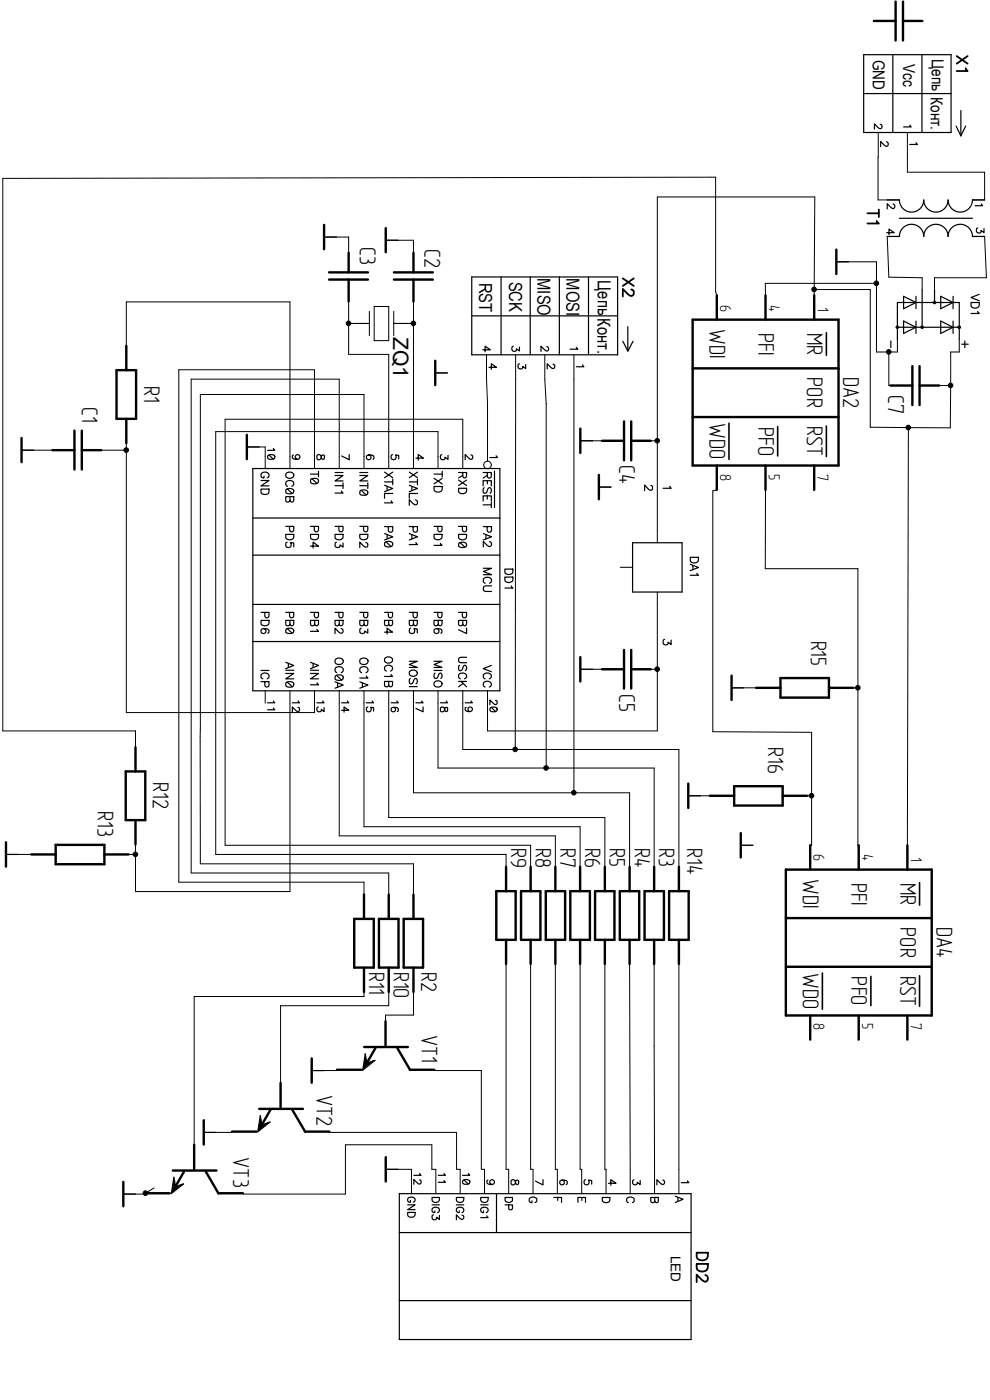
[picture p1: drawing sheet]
<svg xmlns="http://www.w3.org/2000/svg" width="210mm" height="297mm" viewBox="0 0 210 297" stroke-linecap="round" stroke-linejoin="round" font-family="sans-serif">
<defs><g id="words">
<g font-size="4.9">
<text x="76.3" y="52.4" transform="rotate(90 76.3 52.4)">C3</text>
<text x="90" y="52.8" transform="rotate(90 90 52.8)">C2</text>
<text x="150.5" y="69.9" transform="rotate(90 150.5 69.9)">WDI</text>
<text x="160.8" y="70.6" transform="rotate(90 160.8 70.6)">PFI</text>
<text x="171.2" y="70.6" transform="rotate(90 171.2 70.6)">MR</text>
<text x="30.5" y="81.9" transform="rotate(90 30.5 81.9)">R1</text>
<text x="171.2" y="80.1" transform="rotate(90 171.2 80.1)">POR</text>
<text x="178.9" y="79.9" transform="rotate(90 178.9 79.9)">DA2</text>
<text x="188.4" y="83.8" transform="rotate(90 188.4 83.8)">C7</text>
<text x="17.4" y="86.3" transform="rotate(90 17.4 86.3)">C1</text>
<text x="150.5" y="89.8" transform="rotate(90 150.5 89.8)">WDO</text>
<text x="160.8" y="90.5" transform="rotate(90 160.8 90.5)">PFO</text>
<text x="171.2" y="90.4" transform="rotate(90 171.2 90.4)">RST</text>
<text x="131.3" y="98.7" transform="rotate(90 131.3 98.7)">C4</text>
<text x="131.3" y="147.2" transform="rotate(90 131.3 147.2)">C5</text>
<text x="32.4" y="165.9" transform="rotate(90 32.4 165.9)">R12</text>
<text x="20.7" y="172" transform="rotate(90 20.7 172)">R13</text>
<text x="170.3" y="186.5" transform="rotate(90 170.3 186.5)">WDI</text>
<text x="180.6" y="187.2" transform="rotate(90 180.6 187.2)">PFI</text>
<text x="190.9" y="187.2" transform="rotate(90 190.9 187.2)">MR</text>
<text x="190.9" y="196.7" transform="rotate(90 190.9 196.7)">POR</text>
<text x="198.7" y="196.6" transform="rotate(90 198.7 196.6)">DA4</text>
<text x="170.3" y="206.4" transform="rotate(90 170.3 206.4)">WDO</text>
<text x="180.6" y="207.1" transform="rotate(90 180.6 207.1)">PFO</text>
<text x="190.9" y="207" transform="rotate(90 190.9 207)">RST</text>
<text x="89.4" y="219.5" transform="rotate(90 89.4 219.5)">VT1</text>
<text x="67.1" y="232.3" transform="rotate(90 67.1 232.3)">VT2</text>
<text x="49.4" y="245.5" transform="rotate(90 49.4 245.5)">VT3</text>
</g>
<g font-size="4.8">
<text x="172" y="135.9" transform="rotate(90 172 135.9)">R15</text>
<text x="162.9" y="158.6" transform="rotate(90 162.9 158.6)">R16</text>
<text x="108.4" y="180" transform="rotate(90 108.4 180)">R9</text>
<text x="113.6" y="180" transform="rotate(90 113.6 180)">R8</text>
<text x="118.8" y="180" transform="rotate(90 118.8 180)">R7</text>
<text x="124.1" y="180" transform="rotate(90 124.1 180)">R6</text>
<text x="129.3" y="180" transform="rotate(90 129.3 180)">R5</text>
<text x="134.6" y="180" transform="rotate(90 134.6 180)">R4</text>
<text x="139.8" y="180" transform="rotate(90 139.8 180)">R3</text>
<text x="145.7" y="180" transform="rotate(90 145.7 180)">R14</text>
<text x="78.2" y="206.2" transform="rotate(90 78.2 206.2)">R11</text>
<text x="83.5" y="206.2" transform="rotate(90 83.5 206.2)">R10</text>
<text x="89.4" y="206.2" transform="rotate(90 89.4 206.2)">R2</text>
</g>
<text font-size="4.5" x="83.4" y="71.4" transform="rotate(90 83.4 71.4)">ZQ1</text>
<g font-size="3.8">
<text x="101.7" y="60" transform="rotate(90 101.7 60)">RST</text>
<text x="108" y="59.8" transform="rotate(90 108 59.8)">SCK</text>
<text x="114" y="59" transform="rotate(90 114 59)">MISO</text>
<text x="120.1" y="59.1" transform="rotate(90 120.1 59.1)">MOSI</text>
<text x="126.8" y="59.5" transform="rotate(90 126.8 59.5)">Цепь</text>
<text x="126.7" y="67.5" transform="rotate(90 126.7 67.5)">Конт.</text>
</g>
<g font-size="3.5">
<text x="185.2" y="12.7" transform="rotate(90 185.2 12.7)">GND</text>
<text x="191.6" y="13.7" transform="rotate(90 191.6 13.7)">Vcc</text>
<text x="197.7" y="12.5" transform="rotate(90 197.7 12.5)">Цепь</text>
<text x="197.4" y="20.6" transform="rotate(90 197.4 20.6)">Конт.</text>
</g>
<g font-size="3.4">
<text x="152.8" y="64.6" transform="rotate(90 152.8 64.6)">6</text>
<text x="163.1" y="64.6" transform="rotate(90 163.1 64.6)">4</text>
<text x="173.4" y="65.1" transform="rotate(90 173.4 65.1)">1</text>
<text x="152.8" y="100.5" transform="rotate(90 152.8 100.5)">8</text>
<text x="163.1" y="100.5" transform="rotate(90 163.1 100.5)">5</text>
<text x="173.4" y="100.5" transform="rotate(90 173.4 100.5)">7</text>
<text x="172.6" y="181.2" transform="rotate(90 172.6 181.2)">6</text>
<text x="182.9" y="181.2" transform="rotate(90 182.9 181.2)">4</text>
<text x="193.2" y="181.8" transform="rotate(90 193.2 181.8)">1</text>
<text x="172.6" y="217.1" transform="rotate(90 172.6 217.1)">8</text>
<text x="182.9" y="217.1" transform="rotate(90 182.9 217.1)">5</text>
<text x="193.2" y="217.1" transform="rotate(90 193.2 217.1)">7</text>
</g>
<text font-size="2.9" x="142.3" y="266.4" transform="rotate(90 142.3 266.4)">LED</text>
</g></defs>
<g fill="none" stroke="#000" stroke-width=".21">
<path d="M185.4 4.4h4.6M191.6 4.4h4.1M186.3 28.1v14.3h4.5M192.5 28.1v8.4h16.4v5.9h-2.6M68.7 50.3h5.3v7.5M74 59.3v15.9h8.5v24.2M81.8 51h5.9v6.8M87.7 59.3v40.1M177.4 55.5h8.5v19.2h4.5v-2.6M190.8 50.2h-2.6l.4 8.6 7 .1v2.7M206.3 50.2h2.6l.4 8.7h-11.1v2.7M26.8 78.5v-14.4h34.7v35.3"/>
<path d="M74 68.6h4.4M78.4 66v5.2M79.4 65h3.1v7.3h-3.1zM83.5 68.6h4.2M83.5 66v5.2M92.3 79.1h2.6M103.2 75.3l.2 10.3v12.2M109.4 75.3l-.1 83.7M115.6 75.3v5.1l.3 5.2v77.3M121.8 75.3v92.9M152.1 67.8v-5.1l-.3-.8v-24.3l-151.2 .2v117.3h28.1v8.6M172.7 61.4h11.9v29.2l8.1 .1"/>
<path d="M172.7 61.4l.1-19.6h-33.4v73.3M172.7 61.4v6.4M185.9 60.1h-23.6l.1 7.7M188.6 74.7v7.1h4.9M203.5 72.1v2.6h-1.8v7.1M4.6 95.5h11.2M17.4 95.5h9.4M26.8 88.9v62.3h39.9v-4.6M52.4 94.8h3.9v4.6M66.7 99.4v-21h-28.8v108.8h39.3v7.7M72 99.4v-19h-31.4v104.8h41.9v9.7M77.2 99.4v-15.7h-34.7v99.6h45.2v11.6"/>
<path d="M92.9 99.4v-7.8h-47.1v89.7h61.6v7.8M98.2 99.4v-10.5h-50.4v90.4h64.8v9.8M123.1 93.5h9.3M133.9 93.5h5.5M152.1 98.8v5.1l-.9 .2v51.1l21 .2v23.9h-.3v5.2M162.4 98.8l-.1 21.8h19.7v58.7h.2v5.2M172.7 98.8v5.1M192.7 90.7l-.2 93.8M195.1 81.8h6.6M201.7 81.8l-.1 9-8.9-.1M127 103.3h2.6M131.6 120.4h2.6"/>
<path d="M139.4 125.6v29.5h-36v-8.5M56.3 146.6v2.6M61.5 146.6v42.5h-32.8v-15.1M72 146.6v30.7h45.8v11.8M77.2 146.6v28.8h45.9v13.7M82.5 146.6v26.8h45.8v15.7M87.7 146.6v21.6h45.9v20.9M92.9 146.6v16.3h45.9v26.2M98.2 146.6v12.4h45.8v30.1M123.1 142h9.3M133.9 142h5.5M155.2 145.9h10.4"/>
<path d="M175.9 145.9h6.1M146 168.8h9.7M157.1 179.3h2.6M166 168.8h6.2M1.3 181.3h10.5M22.1 181.3h6.6M107.4 199.4v48.7h.5v5.1M112.6 199.4v48.7h.5v5.1M117.8 199.4v48.7h.4v5.1M123.1 199.4v48.7h.3v5.1M128.3 199.4v48.7h.3v5.1M133.6 199.4l.1 53.8"/>
<path d="M138.8 199.4l.1 53.8M144 199.4v53.8M77.2 205.3v6.1h-36v36.6M82.5 205.3v8.1h-23v21.5M87.7 205.3v10h-5.9v6.5M171.9 215.4v5.2M182.2 215.4v5.2M192.5 215.4v5.2M76.7 226.9l-10.6 .2M87 226.9h5.1l.2 .2h9.8v21h.7v5.1M30.9 253.2l-.2 .1h-4.5M30.9 253.2h5.1"/>
<path d="M32.7 252l-1.8 1.2M46.4 253.2h5.1l.2 .1h21.6v-10.4h18.3v5.2h.9v5.1M54.4 240.1l-11.2 .1M64.7 240.1h5.1l.2 .1h26.9v7.9h.7v5.1M81.8 248.1h5.5v5.1"/>
<circle cx="103.4" cy="98.6" r=".8"/>
</g>
<g fill="none" stroke="#000" stroke-width=".51">
<path d="M185.4 4.4h4.6M190 .3v8.3M191.6 4.4h4.1M191.6 .3v8.3M68.7 47.7v5.2M69.8 59.3h8.3M69.8 57.8h8.3M74 53.6v4.2M74 59.3v4.7M81.8 48.4v5.1M83.6 59.3h8.2M83.6 57.8h8.2"/>
<path d="M87.7 53.6v4.2M87.7 59.3v4.7M177.4 53v5.1M24.7 78.5h4.2v10.4h-4.2zM26.8 73.4v5.1M92.3 76.5v5.2M146.9 67.8h31v31h-31zM146.9 78.1h31M152.1 62.7v5.1M162.4 62.7v5.1M172.7 62.7v5.1M193.5 77.7v8.2"/>
<path d="M195.1 77.7v8.2M4.6 92.9v5.1M11.1 95.5h4.7M15.8 91.4v8.2M17.4 95.5h4.1M17.4 91.4v8.2M26.8 88.9v5.1M52.4 92.2v5.2M123.1 90.9v5.2M127.7 93.5h4.7M132.4 89.4v8.3M133.9 89.4v8.3"/>
<path d="M133.9 93.5h4.1M146.9 88.5h31M152.1 98.8v5.1M162.4 98.8v5.1M172.7 98.8v5.1M188.9 81.8h4.6M195.1 81.8h4.1M127 100.8v5.1M123.1 139.4v5.2M132.4 137.9v8.2M133.9 137.9v8.2M28.7 158.5v5.2"/>
<path d="M127.7 142h4.7M133.9 142h4.1M155.2 143.3v5.2M160.4 145.9h5.2M165.6 143.8h10.3v4.2h-10.3zM175.9 145.9h5.1M1.3 178.7v5.2M11.8 179.2h10.3v4.1h-10.3zM26.7 163.7h4.1v10.3h-4.1zM28.7 174v5.2M146 166.2v5.2M150.6 168.8h5.1"/>
<path d="M155.7 166.8h10.3v4.1h-10.3zM157.1 176.7v5.2M166 168.8h5.2M171.9 179.3v5.2M182.2 179.3v5.2M192.5 179.3v5.2M6.6 181.3h5.2M22.1 181.3h5.2M75.1 194.9h4.2v10.4h-4.2zM77.2 189.8v5.1M80.4 194.9h4.1v10.4h-4.1zM82.5 189.8v5.1"/>
<path d="M85.6 194.9h4.1v10.4h-4.1zM87.7 189.8v5.1M105.3 189.1h4.1v10.3h-4.1zM107.4 183.9v5.2M107.4 199.4v5.1M110.5 189.1h4.1v10.3h-4.1zM112.6 183.9v5.2M112.6 199.4v5.1M115.8 189.1h4.1v10.3h-4.1zM117.8 183.9v5.2M117.8 199.4v5.1M121 189.1h4.1v10.3h-4.1z"/>
<path d="M123.1 183.9v5.2M123.1 199.4v5.1M126.2 189.1h4.1v10.3h-4.1zM128.3 183.9v5.2M128.3 199.4v5.1M131.5 189.1h4.1v10.3h-4.1zM133.6 183.9v5.2M133.6 199.4v5.1M136.7 189.1h4.1v10.3h-4.1zM138.8 183.9v5.2M138.8 199.4v5.1M141.9 189.1h4.2v10.3h-4.2z"/>
<path d="M144 183.9v5.2M144 199.4v5.1M166.7 184.5h31v30.9h-31zM166.7 194.8h31M77.2 205.3v5.1M81.8 216.7v5.1M82.5 205.3v5.1M87.7 205.3v5.1M166.7 205.1h31M171.9 215.4v5.2M182.2 215.4v5.2M192.5 215.4v5.2"/>
<path d="M43.2 237.7v5.1M55 235.2h9.3M57.4 235.5l-2.5 4.2M59.5 229.7v5.2M62 235.5l2.7 4.6h5.1M66.1 224.5v5.2M71.5 226.9h5.2M77.3 222.1h9.2M79.6 222.4l-2.4 4.3M84.3 222.3l2.7 4.7M87 226.9h5.1M26.2 250.7v5.2"/>
<path d="M30.9 253.2h5.1M36.7 248.3h9.2M39 248.6l-2.4 4.2M41.2 242.9v5.1M43.6 248.5l2.8 4.7M46.4 253.2h5.1M49.2 240.1h5.2M81.8 245.5v5.2"/>
</g>
<g fill="none" stroke="#000" stroke-width=".25">
<path d="M183.2 11.6h18.6v16.5h-18.6zM183.2 19.9h18.6M189.4 11.6v16.5M195.6 11.6v16.5M186.7 26.4l.4 .3-.1 .5a.5 .5 0 0 1-.7-.1l-.8-.8v1.1M188 30.1l.4 .3-.1 .5a.5 .5 0 0 1-.7-.1l-.8-.8v1.1M193 26.5l.3 .4h-1.6M194.3 30.3l.3 .3h-1.6M202.8 26.8l1 2 1.1-2M203.8 23.5v5.1M68.7 50.3h2.6M81.8 51h2.6"/>
<path d="M100.1 58.8h30.9v16.5h-30.9zM106.3 58.8v16.5M112.5 58.8v16.5M118.7 58.8v16.5M124.8 58.8v16.5M177.4 55.5h2.6M188.1 49.4h1.6l-1.1-.8v1.2M188.2 50.2h2.6a2.58 2.58 0 0 1 2.6-2.6 2.58 2.58 0 0 1 2.6 2.6 2.58 2.58 0 0 1 2.5-2.6 2.58 2.58 0 0 1 2.6 2.6 2.58 2.58 0 0 1 2.6-2.6 2.58 2.58 0 0 1 2.6 2.6h2.6M188.2 42.4h2.6a2.58 2.58 0 0 0 2.6 2.6 2.58 2.58 0 0 0 2.6-2.6 2.58 2.58 0 0 0 2.5 2.6 2.58 2.58 0 0 0 2.6-2.6 2.58 2.58 0 0 0 2.6 2.6 2.58 2.58 0 0 0 2.6-2.6h2.6M189.4 43.3l.4 .3-.1 .6a.5 .5 0 0 1-.7-.2l-.8-.8v1.1M190.8 46.3h15.5M207.4 48.3a.54 .54 0 0 0-.4 .7 .54 .54 0 0 0 .6 .4 .54 .54 0 0 0 .5-.5l.6 .5v-.9"/>
<path d="M208.2 43.3l.2 .3h-1.6M92.3 79.1h2.6M100.1 67h30.9M102.4 74.2h1.6l-1.1-.8v1.2M103.7 77.9h1.6l-1.1-.7v1.2M108.9 73.4a.54 .54 0 0 0-.4 .7 .54 .54 0 0 0 .5 .4 .54 .54 0 0 0 .6-.5l.6 .5v-.9M110.2 77.2a.54 .54 0 0 0-.4 .6 .54 .54 0 0 0 .6 .4 .54 .54 0 0 0 .5-.5l.6 .5v-.9M116 73.5l.4 .3-.2 .6a.5 .5 0 0 1-.7-.2l-.7-.8v1.1M117.3 77.3l.4 .3-.1 .5a.5 .5 0 0 1-.8-.2l-.7-.7v1.1M122.3 73.7l.3 .4h-1.7M123.6 77.4l.3 .4h-1.6M133.2 69.3v5.2l-1.1-2.1"/>
<path d="M134.3 72.4l-1.1 2.1M189 72.3v1.4M190.4 69.4h13.1M190.4 72.1v-7.9h13.1v7.9M191.7 68.1l2.6 1.3-2.6 1.3zM191.7 62.9l2.6 1.3-2.6 1.3zM194.3 62.9v2.6M194.3 68.1v2.6M195.6 61.6v7.8M198.2 61.6v2.6M199.6 62.9l2.6 1.3-2.6 1.3zM199.6 68.1l2.6 1.3-2.6 1.3z"/>
<path d="M202.2 62.9v2.6M202.2 68.1v2.6M204 73h1.4M204.7 72.3v1.4M206 64.2h1.7v.6a.92 .92 0 0 1-.8 .6 .92 .92 0 0 1-.9-.6zM207.4 66.1l.3 .4h-1.7M207.7 62.4l-1.7 .7 1.7 .7M4.6 95.5h2.6M52.4 94.8h2.5M53.6 99.4h52.4v47.2h-52.4zM56.8 96.6l.6-.2a.68 .68 0 0 1 .9 .6 .89 .89 0 0 1-1.5 0zM57.1 96.5l.9 .9"/>
<path d="M58 95.2l.3 .3h-1.5M62.2 96.5l-.1 .1a.58 .58 0 0 0 .2 .8 .94 .94 0 0 0 1.3-.4 .5 .5 0 0 0-.4-.6 .5 .5 0 0 0-.6 .5 .5 .5 0 0 0 .5 .6M67.3 96.6l.1-.1a.59 .59 0 0 1 .6 .1 .59 .59 0 0 1 .2 .6 .33 .33 0 0 0 .5 .2 .61 .61 0 0 0-.1-.9l-.4 .2a.6 .6 0 0 1-.2 .7 .6 .6 0 0 1-.6 .1zM67.6 100v1.2M74.1 96.4v1.1l-1.6-.8M78.2 96.5a.51 .51 0 0 1 .5 .7 .51 .51 0 0 1-.8 .2 .51 .51 0 0 1 0-.8l.3-.1a.77 .77 0 0 1 1.1 .7l-.2 .3M83.3 96.4a.58 .58 0 0 0-.3 .9 .58 .58 0 0 0 .9 .1 .58 .58 0 0 0 0-.9l.7 .1v.8M88.2 97.2h1.6l-1.1-.8v1.2M93.7 96.4a.54 .54 0 0 0-.4 .6 .54 .54 0 0 0 .6 .5 .54 .54 0 0 0 .5-.5l.6 .5v-.9M93.8 100v1.2M99.9 96.5l.4 .3-.1 .6a.5 .5 0 0 1-.8-.2l-.7-.8v1.1M104.9 99.9v7.8"/>
<path d="M105.2 96.7l.3 .4h-1.6M123.1 93.5h2.6M53.6 109.9h52.4M53.6 117.8h52.4M55.4 103.8h1.7v.6a.91 .91 0 0 1-.9 .5 .91 .91 0 0 1-.8-.5zM55.4 101.9h1.7l-1.7 1.2h1.7M56 101v.4a.62 .62 0 0 1-.7-.6 .62 .62 0 0 1 .7-.6h.4a.64 .64 0 0 1 .7 .5 .64 .64 0 0 1-.4 .7M60.6 111.7h1.7v.7l-.2 .3-.3 .1-.3-.2-.1-.9M60.6 105.4h1.7v.7l-.2 .3-.3 .1-.3-.4a.45 .45 0 0 1-.4 .4 .45 .45 0 0 1-.5-.4zM60.6 113.4h1.7v.6a.91 .91 0 0 1-.8 .5 .91 .91 0 0 1-.9-.5zM60.7 103.9a1.08 1.08 0 0 1 1.6 .2v.2a1.17 1.17 0 0 1-1.6 .3zM60.8 100.3a.84 .84 0 0 1 1-.1 .84 .84 0 0 1 .4 .9 .86 .86 0 0 1-1 .4 .86 .86 0 0 1-.5-1z"/>
<path d="M60.9 115a.61 .61 0 0 0-.2 .9 .61 .61 0 0 0 .9 .1 .61 .61 0 0 0 0-.9l.7 .1v.8M60.9 103.7l1.1 1M61 103.2a.64 .64 0 0 1-.4-.8 .64 .64 0 0 1 .7-.5h.4a.63 .63 0 0 1 .6 .6 .63 .63 0 0 1-.4 .7M61.5 105.4v.7M65.9 111.7h1.7v.7l-.2 .3-.4 .1-.2-.2-.1-.9M65.9 113.4h1.7v.6a.91 .91 0 0 1-.9 .5 .91 .91 0 0 1-.8-.5zM65.9 115.9h1.7l-1.2-.9v1.2M65.9 100.6h1.7M65.9 101.7a1.08 1.08 0 0 1 1.7 .3l-.1 .4a1.3 1.3 0 0 1-1.6 0zM66.2 101.6l1.1 1M71.1 111.7h1.7v.7l-.2 .3-.4 .1-.2-.2-.1-.9M71.1 113.4h1.7v.6a.91 .91 0 0 1-.9 .5 .91 .91 0 0 1-.8-.5z"/>
<path d="M71.1 100.9h1.7l-1.7 1.1h1.7M71.1 100.2h1.7M71.1 103h1.7M71.4 115a.58 .58 0 0 0-.2 1 .58 .58 0 0 0 .9-.4l.7 .5v-.9M72.4 104.2l.4 .4h-1.7M72.8 102.4v1.2M76.3 111.7h1.7v.7l-.1 .3-.4 .1-.3-.2-.1-.9M76.3 113.4h1.7v.6a.91 .91 0 0 1-.8 .5 .91 .91 0 0 1-.9-.5zM76.3 100.9h1.7l-1.7 1.1h1.7M76.3 100.2h1.7M76.3 103h1.7M76.4 104.2a1.08 1.08 0 0 1 1.6 .2v.2a1.17 1.17 0 0 1-1.6 .3z"/>
<path d="M76.6 104l1.1 1M77.6 115.1l.4 .3-.1 .6-.2 .1-.6-.2-.8-.9v1.2M78 102.4v1.2M81.6 111.7h1.7v.8a.47 .47 0 0 1-.5 .4 .47 .47 0 0 1-.4-.4v-.8M81.6 103l1.7 .6-1.7 .7M81.6 113.2l1.7 .7-1.7 .7M81.6 100.2l1.7 1.1M81.6 102.2h1.7M81.6 115.1a1.14 1.14 0 0 1 1.7 .3v.1a1.14 1.14 0 0 1-1.7 .3zM81.9 114.9l1.1 1.1M82.1 103.2v.9M82.1 113.5v.8"/>
<path d="M83 106.3l.3 .4h-1.7M83.3 104.7h-1.7v1M83.3 100.2l-1.7 1.1M83.3 101.6v1.2M86.8 103l1.8 .6-1.8 .7M86.8 113.2l1.8 .7-1.8 .7M86.8 102.2h1.8M86.8 100.2l1.8 1.1M86.8 111.7h1.8v.8a.47 .47 0 0 1-.5 .4 .47 .47 0 0 1-.5-.4v-.8M87.4 103.2v.9M87.4 113.5v.8M88.1 106.1l.5 .3-.2 .6a.55 .55 0 0 1-.8-.2l-.8-.8v1.2"/>
<path d="M88.2 115.1l.4 .4h-1.8M88.6 104.7h-1.8v1M88.6 100.2l-1.8 1.1M88.6 101.6v1.2M92.1 103.2h1.7v.6a.92 .92 0 0 1-.9 .6 .92 .92 0 0 1-.8-.6zM92.1 113.4h1.7v.6a.91 .91 0 0 1-.9 .5 .91 .91 0 0 1-.8-.5zM92.1 111.7h1.7v.7l-.2 .3-.4 .1-.2-.2-.1-.9M92.1 100.6h1.7M92.1 101.5l1.7 1.2M93.4 115.3l.4 .4h-1.7M93.8 101.5l-1.7 1.2M97.3 101.9l1.7 1.1"/>
<path d="M97.3 103.6h1.7v.6a.91 .91 0 0 1-.9 .6 .91 .91 0 0 1-.8-.6zM97.3 113.4h1.7v.6a.91 .91 0 0 1-.9 .5 .91 .91 0 0 1-.8-.5zM97.3 100.2h1.7v.8l-.4 .4-.3-.2-.1-1M97.3 111.7h1.7v.7l-.2 .3-.4 .1-.2-.2-.1-.9M97.3 115.3a1.08 1.08 0 0 1 1.7 .2v.2a1.17 1.17 0 0 1-1.7 .3zM97.6 115.1l1 1M98.2 100.8l-.9 .6M99 101.9l-1.7 1.1M102.5 103.1v-1.1h1.7v1.1M102.5 106.3v-1.1h1.7v1.1M102.5 107.1h1.7M102.5 100.2h1.7v.8l-.1 .3-.4 .1-.2-.1-.1-1.1"/>
<path d="M102.5 111.7h1.8v.8a.47 .47 0 0 1-.5 .4 .47 .47 0 0 1-.5-.4v-.8M102.5 113.2l1.8 .7-1.8 .7M102.7 103.5l-.2 .4v.6l.2 .1h.4l.4-1 .5-.1a.78 .78 0 0 1 0 1.1M103.1 113.5v.8M103.4 100.8l-.9 .6M103.4 102v.7M103.4 105.2v.7M103.8 114.9l.5 .4-.2 .6a.55 .55 0 0 1-.8-.2l-.8-.8v1.1M104.2 106.5v1.2M127 103.3h2.6M134.2 115.1h10.5v10.5h-10.5zM138 103l.4 .2-.1 .7a.55 .55 0 0 1-.8-.1l-.8-.9v1.2"/>
<path d="M142.1 103.2l.3 .4h-1.7M146.4 118.2h1.8v.6a.92 .92 0 0 1-.9 .6 .92 .92 0 0 1-.9-.6zM146.4 119.7l1.8 .7-1.8 .7M147 120v.8M53.6 128.2h52.4M53.6 136.1h52.4M55.4 131.6h1.7v.6a.91 .91 0 0 1-.9 .6 .91 .91 0 0 1-.8-.6zM55.4 129.9h1.7v.8l-.2 .3-.4 .1-.2-.2-.1-1M55.9 133.4a.53 .53 0 0 1 .5 .7 .53 .53 0 0 1-.9 .2 .53 .53 0 0 1 .1-.9 .92 .92 0 0 1 1.5 .6l-.3 .3M60.6 129.9h1.7v.8l-.2 .3-.3 .1-.3-.2-.1-1M60.6 131.6h1.7v.8l-.2 .3-.3 .1-.3-.4a.45 .45 0 0 1-.4 .4 .45 .45 0 0 1-.5-.4zM60.7 133.5a1.08 1.08 0 0 1 1.6 .3v.1a1.17 1.17 0 0 1-1.6 .3z"/>
<path d="M60.9 133.3l1.1 1M61.5 131.6v.8M65.9 129.9h1.7v.8l-.2 .3-.4 .1-.2-.2-.1-1M65.9 131.6h1.7v.8l-.2 .3-.3 .1-.3-.4a.45 .45 0 0 1-.5 .4 .45 .45 0 0 1-.4-.4zM66.8 131.6v.8M67.2 133.5l.4 .4h-1.7M71.1 129.9h1.7v.8l-.2 .3-.4 .1-.2-.2-.1-1M71.1 131.6h1.7v.8l-.2 .3-.3 .1-.3-.4a.45 .45 0 0 1-.5 .4 .45 .45 0 0 1-.4-.4zM71.3 139.8a.87 .87 0 0 1 1-.1 .87 .87 0 0 1 .4 .9 .88 .88 0 0 1-1.1 .4 .88 .88 0 0 1-.5-1zM72 131.6v.8M72.3 133.4l.5 .3-.1 .5-.3 .1-.5-.2-.8-.8v1.1M76.3 129.9h1.7v.8l-.1 .3-.4 .1-.3-.2-.1-1"/>
<path d="M76.3 131.6h1.7v.8l-.1 .3-.3 .1-.4-.4a.45 .45 0 0 1-.4 .4 .45 .45 0 0 1-.5-.4zM76.5 139.8a.87 .87 0 0 1 1.1-.1 .87 .87 0 0 1 .4 .9 .88 .88 0 0 1-1.1 .4 .88 .88 0 0 1-.5-1zM76.6 133.3a.58 .58 0 0 0-.1 1 .58 .58 0 0 0 .9-.4l.6 .4v-.9M77.2 131.6v.8M81.6 129.9h1.7v.8l-.2 .3-.4 .1-.2-.2-.1-1M81.6 134.1h1.7l-1.2-.8v1.2M81.6 131.6h1.7v.8l-.2 .3-.3 .1-.3-.4a.45 .45 0 0 1-.5 .4 .45 .45 0 0 1-.4-.4zM81.8 139.5a.84 .84 0 0 1 1-.1 .84 .84 0 0 1 .4 .9 .86 .86 0 0 1-1.1 .4 .86 .86 0 0 1-.5-1zM82.5 131.6v.8M86.8 131.6h1.7v.8l-.2 .3-.2 .1-.4-.4a.45 .45 0 0 1-.4 .4 .45 .45 0 0 1-.5-.4zM86.8 129.9h1.7v.8l-.2 .3-.3 .1-.3-.2-.1-1M87.1 133.3a.61 .61 0 0 0-.2 .9 .61 .61 0 0 0 .9 .1 .61 .61 0 0 0 0-1l.7 .1v.9"/>
<path d="M87.7 131.6v.8M92.1 131.6h1.7v.8l-.2 .3-.3 .1-.3-.4a.45 .45 0 0 1-.5 .4 .45 .45 0 0 1-.4-.4zM92.1 129.9h1.7v.8l-.2 .3-.4 .1-.2-.2-.1-1M92.6 133.4a.53 .53 0 0 1 .5 .7 .53 .53 0 0 1-.9 .2 .53 .53 0 0 1 .1-.9 .92 .92 0 0 1 1.5 .6l-.3 .3M93 131.6v.8M97.3 131.6h1.7v.8l-.2 .3-.3 .1-.3-.4a.45 .45 0 0 1-.5 .4 .45 .45 0 0 1-.4-.4zM97.3 129.9h1.7v.8l-.2 .3-.4 .1-.2-.2-.1-1M98.2 131.6v.8M99 133.3v1.1l-1.7-.8M99 139.4h-1.3a.58 .58 0 0 0-.4 .6 .58 .58 0 0 0 .4 .6h1.3M102.5 120.6h1.8l-1.8 .6 1.8 .7h-1.8M102.9 123.7a.66 .66 0 0 1-.4-.7 .66 .66 0 0 1 .7-.5h.4a.65 .65 0 0 1 .7 .5 .65 .65 0 0 1-.5 .7"/>
<path d="M104.3 124.3h-1.3a.61 .61 0 0 0-.5 .6 .61 .61 0 0 0 .5 .6h1.3M107.1 120.7h1.7v.6a.91 .91 0 0 1-.8 .6 .91 .91 0 0 1-.9-.6zM107.1 122.4h1.7v.6a.91 .91 0 0 1-.8 .6 .91 .91 0 0 1-.9-.6zM108.5 124.3l.3 .5h-1.7M141 135.6a.61 .61 0 0 0-.3 1 .61 .61 0 0 0 1-.1v-.3l.7 .5v-.9M147.8 121.6l.4 .4h-1.8M55.4 142.2h1.7M55.4 144.6h1.7l-.1 1-.3 .2-.4-.2-.1-1M55.8 144a.64 .64 0 0 1-.4-.7 .64 .64 0 0 1 .6-.5h.4a.64 .64 0 0 1 .7 .5 .64 .64 0 0 1-.4 .7M58 148.7l.3 .4h-1.5M58 150.2l.3 .4h-1.5M60.6 140.5l1.7 .7-1.7 .7"/>
<path d="M60.6 142.9h1.7l-1.7 1.1h1.7M60.6 142.2h1.7M60.7 144.9a1.08 1.08 0 0 1 1.6 .2l-.1 .4a1.3 1.3 0 0 1-1.5 0zM60.9 144.7l1.1 1M61.2 140.8v.8M63.2 150.1l.3 .1v.5l-.4 .3-1.1-1v1M63.2 148.7l.3 .4h-1.5M65.9 140.5l1.7 .7-1.7 .7M65.9 142.9h1.7l-1.7 1.1h1.7M65.9 142.2h1.7M66.4 140.8v.8M67.3 144.9l.3 .4h-1.7"/>
<path d="M67.5 150a.52 .52 0 0 0-.4 .6 .52 .52 0 0 0 .6 .4 .52 .52 0 0 0 .5-.5l.5 .5v-.9M68.5 148.7l.2 .4h-1.5M71.1 144.7l1.7 .6-1.7 .7M71.1 143.4a1.14 1.14 0 0 1 1.7 .3v.1a1.14 1.14 0 0 1-1.7 .3zM71.4 143.3l1.1 1M71.5 142.7a.66 .66 0 0 1-.4-.7 .66 .66 0 0 1 .6-.6h.4a.65 .65 0 0 1 .7 .6 .65 .65 0 0 1-.4 .7M71.6 144.9v.9M72.5 150.7h1.5l-1-.7v1.1M73.7 148.7l.3 .4h-1.5M76.3 144.7l1.8 .6-1.8 .7M76.7 142.7a.66 .66 0 0 1-.4-.7 .66 .66 0 0 1 .7-.6h.4a.65 .65 0 0 1 .7 .6 .65 .65 0 0 1-.5 .7M76.9 144.9v.9"/>
<path d="M77.7 143.4l.4 .4h-1.8M78 150a.54 .54 0 0 0-.2 .8 .54 .54 0 0 0 .8 .1 .54 .54 0 0 0 0-.8h.6v.8M79 148.7l.2 .4h-1.5M81.6 144.6h1.7v.7l-.2 .3-.3 .1-.3-.4a.45 .45 0 0 1-.5 .4 .45 .45 0 0 1-.4-.4zM82 142.4a.64 .64 0 0 1-.4-.8 .64 .64 0 0 1 .6-.5h.4a.63 .63 0 0 1 .7 .6 .63 .63 0 0 1-.5 .7M82.5 144.6v.7M82.9 143.1l.4 .4h-1.7M83.5 150.1a.47 .47 0 0 1 .3 .7 .47 .47 0 0 1-.7 .1 .47 .47 0 0 1 .1-.8h.3a.69 .69 0 0 1 1 .6l-.2 .3M84.2 148.7l.3 .4h-1.5M86.8 140.3h1.7l-1.7 .7 1.7 .6h-1.7M86.8 145.7h1.7M87 142.3a.84 .84 0 0 1 1-.1 .84 .84 0 0 1 .4 .9 .86 .86 0 0 1-1 .4 .86 .86 0 0 1-.5-1z"/>
<path d="M87 143.9l-.2 .5 .1 .5 .1 .2 .5-.1 .4-.9 .4-.2a.74 .74 0 0 1 0 1.2M89.5 148.7l.2 .4h-1.5M89.7 150v1l-1.5-.7M92.1 140.3h1.7l-1.7 .7 1.7 .6h-1.7M92.1 142.2h1.7M92.3 144.6a.84 .84 0 0 1 1-.1 .84 .84 0 0 1 .4 .9 .86 .86 0 0 1-1.1 .4 .86 .86 0 0 1-.5-1zM92.3 142.8l-.2 .4v.6l.2 .1 .4-.1 .4-.8 .4-.2a.74 .74 0 0 1 0 1.1M93.5 150.1l.4-.1 .3 .2 .2 .5a.33 .33 0 0 0 .5 .2v-.8h-.5l-.1 .5a.45 .45 0 0 1-.4 .4 .45 .45 0 0 1-.5-.3zM94.7 148.7l.3 .4h-1.6M97.3 144.6h1.7M97.5 141.1l-.2 .5v.5l.2 .2 .4-.1 .4-.9 .4-.2a.74 .74 0 0 1 0 1.2M97.7 144a.64 .64 0 0 1-.4-.7 .64 .64 0 0 1 .6-.5h.4a.63 .63 0 0 1 .7 .5 .63 .63 0 0 1-.4 .7"/>
<path d="M97.8 144.6l1.2 1.1M98.3 145l-1 .7M98.9 150.1h-.2a.58 .58 0 0 0 .3 .8 .85 .85 0 0 0 1.2-.4 .48 .48 0 0 0-.5-.5 .48 .48 0 0 0-.5 .5 .48 .48 0 0 0 .5 .5M99.9 148.7l.3 .4h-1.5M102.9 144a.64 .64 0 0 1-.4-.7 .64 .64 0 0 1 .7-.5h.4a.63 .63 0 0 1 .6 .5 .63 .63 0 0 1-.4 .7M102.9 145.8a.64 .64 0 0 1-.4-.8 .64 .64 0 0 1 .7-.5h.4a.63 .63 0 0 1 .6 .5 .63 .63 0 0 1-.4 .8M104 150.2l.6-.2a.68 .68 0 0 1 .9 .6 .89 .89 0 0 1-1.6 0zM104.2 141.2l-1.7 .7 1.7 .6M104.2 150.1l1 .9M105.1 148.6l.3 .1 .1 .5-.5 .3-1.1-1v1M123.1 142h2.6M155.2 145.9h2.6"/>
<path d="M146 168.8h2.6M157.1 179.3h2.6M1.3 181.3h2.6M55.2 237.5l-.3 1.9M55.2 237.4l.1 1.8M55.2 236.6l.4 2M55.2 236.8l-.5 3.3 2.6-2.1-1.6 .6M55.3 238.2l.7 .6M56.3 238.6l-1 .8M56.9 238.3v-.1l-1.7 1M66.1 227.1h2.6M77.5 224.5l-.3 1.7"/>
<path d="M77.5 224.3l.1 1.8M77.5 223.5l.4 2M77.5 223.6l-.5 3.4 2.5-2-1.5 .5M77.6 225.1l.7 .6M78.5 225.5l-.9 .7M79.2 225.2v-.1l-1.7 1M26.2 253.3h2.5M36.9 250.7l-.3 1.7M36.9 250.5l.1 1.8M36.9 249.7l.4 2M36.9 249.9l-.5 3.3 2.5-2-1.5 .5M37 251.3l.6 .6"/>
<path d="M37.9 251.7l-.9 .7M38.6 251.4v-.1l-1.7 1M43.2 240.2h2.6M81.8 248.1h2.6M84.7 253.2h61.9v31h-61.9zM86.5 257.2h1.6v.5a.85 .85 0 0 1-.8 .5 .85 .85 0 0 1-.8-.5zM86.5 255.6h1.6l-1.6 1h1.6M87.1 254.7v.4a.45 .45 0 0 1-.6-.4 .78 .78 0 0 1 .8-.8 .78 .78 0 0 1 .8 .8l-.4 .4M89 250.3l.3 .1v.5l-.4 .3-1.1-1v1M89 249l.3 .3h-1.5M91.7 254h1.5v.6a.82 .82 0 0 1-.8 .5 .82 .82 0 0 1-.7-.5zM91.7 255.6h1.5"/>
<path d="M91.9 257.7a.53 .53 0 0 0-.3 .6 .53 .53 0 0 0 .5 .5 .53 .53 0 0 0 .5-.6l.6 .5v-.8M92.2 256.9v.4a.57 .57 0 0 1-.6-.6 .57 .57 0 0 1 .6-.6h.4a.59 .59 0 0 1 .6 .5 .59 .59 0 0 1-.4 .7M94.2 249l.3 .3h-1.5M94.2 250.4l.3 .4h-1.5M96.8 254h1.6v.6a.82 .82 0 0 1-.8 .5 .82 .82 0 0 1-.8-.5zM96.8 255.6h1.6M97.4 256.9v.4a.57 .57 0 0 1-.6-.6 .57 .57 0 0 1 .6-.6h.4a.59 .59 0 0 1 .6 .5 .59 .59 0 0 1-.4 .7M98 257.8l.4 .3v.3l-.3 .3-.6-.2-.7-.8v1.1M98.2 250.4l.6-.2a.68 .68 0 0 1 .9 .6 .89 .89 0 0 1-1.6 0zM98.4 250.3l1 .9M99.4 249l.3 .3h-1.6M102 254h1.5v.6a.82 .82 0 0 1-.7 .5 .82 .82 0 0 1-.8-.5z"/>
<path d="M102 255.6h1.5M102.6 256.9v.4a.57 .57 0 0 1-.7-.6 .57 .57 0 0 1 .7-.6h.4a.59 .59 0 0 1 .6 .5 .59 .59 0 0 1-.4 .7M103.3 257.9l.2 .4h-1.5M103.5 250.4h-.2a.58 .58 0 0 0 .3 .8 .94 .94 0 0 0 1.3-.4 .5 .5 0 0 0-.5-.5 .5 .5 0 0 0-.5 .4 .5 .5 0 0 0 .5 .6M105.3 253.2v8.3M107.1 254h1.6v.6a.82 .82 0 0 1-.8 .5 .82 .82 0 0 1-.8-.5zM107.1 255.6h1.6v.7a.4 .4 0 0 1-.4 .4 .4 .4 0 0 1-.4-.4v-.7M108.5 250.4a.59 .59 0 0 1 .7 0 .59 .59 0 0 1 .2 .6 .33 .33 0 0 0 .5 .2 .61 .61 0 0 0-.1-.8l-.4 .2a.6 .6 0 0 1-.2 .6 .6 .6 0 0 1-.7 .1zM112.9 254.8v.3h-.3a.61 .61 0 0 1-.3-.6 .61 .61 0 0 1 .6-.5h.4a.61 .61 0 0 1 .6 .5 .61 .61 0 0 1-.4 .6M115.2 250.3v1.1l-1.6-.8M117.5 254h1.6v1.1M118.3 254v.7"/>
<path d="M119.3 250.4a.51 .51 0 0 1 .4 .6 .51 .51 0 0 1-.8 .3 .51 .51 0 0 1 .1-.9h.3a.77 .77 0 0 1 1.1 .6l-.3 .3M122.6 255.1v-1.1h1.6v1.1M123.4 254v.7M124.2 250.3a.58 .58 0 0 0-.2 .8 .58 .58 0 0 0 .8 .1 .58 .58 0 0 0 0-.8h.7v.8M127.8 254h1.6v.6a.85 .85 0 0 1-.8 .6 .85 .85 0 0 1-.8-.6zM129.1 251h1.6l-1.1-.7v1.2M133.3 255.1a.61 .61 0 0 1-.4-.6 .61 .61 0 0 1 .6-.5h.4a.61 .61 0 0 1 .6 .5 .61 .61 0 0 1-.3 .6M134.5 250.3a.54 .54 0 0 0-.4 .6 .54 .54 0 0 0 .6 .4 .54 .54 0 0 0 .5-.5l.6 .5v-.9M138 254h1.7l-.1 1-.4 .1-.3-.3-.3 .3a.39 .39 0 0 1-.6-.3zM138.9 254v.8M140.6 250.4l.4 .3-.2 .5a.5 .5 0 0 1-.7-.2l-.7-.7v1.1M143.3 253.8l1.6 .6-1.6 .7"/>
<path d="M143.8 254v.8M145.8 250.5l.3 .4h-1.6M84.7 275.9h61.9M84.7 261.5h61.9"/>
<circle cx="190.4" cy="69.4" r=".25"/>
<circle cx="195.6" cy="69.4" r=".25"/>
<circle cx="198.2" cy="64.2" r=".25"/>
<circle cx="203.5" cy="69.4" r=".25"/>
</g>
<g fill="#000" stroke="#000" stroke-width=".21">
<circle cx="73.9" cy="68.6" r=".49"/>
<circle cx="87.7" cy="68.6" r=".49"/>
<circle cx="172.7" cy="61.4" r=".49"/>
<circle cx="185.9" cy="60.1" r=".49"/>
<circle cx="188.5" cy="74.7" r=".49"/>
<circle cx="26.8" cy="95.5" r=".49"/>
<circle cx="139.4" cy="93.5" r=".49"/>
<circle cx="192.7" cy="90.7" r=".49"/>
<circle cx="201.7" cy="81.8" r=".49"/>
<circle cx="109.3" cy="159" r=".49"/>
<circle cx="139.4" cy="142" r=".49"/>
<circle cx="182" cy="145.9" r=".49"/>
<circle cx="115.8" cy="162.9" r=".49"/>
<circle cx="121.7" cy="168.2" r=".49"/>
<circle cx="172.1" cy="168.8" r=".49"/>
<circle cx="28.7" cy="181.3" r=".49"/>
<circle cx="30.8" cy="253.1" r=".49"/>
</g>
<path d="M202.9 11.9l2.4 1.6M204.9 14.5l.4 .6h-2.4M205.3 11.9l-2.4 1.6M132.1 59.1l2.4 1.6M134.5 59.1l-2.4 1.6M184 45.3h2.4M186 46.9l.4 .5h-2.4M186.4 44.4v1.7M133.9 61.4l.3 .2a.74 .74 0 0 1-.2 1.2l-.8-.4-1.1-1.1v1.6M147.8 265.8h2.4v.8a1.26 1.26 0 0 1-1.2 .8 1.26 1.26 0 0 1-1.2-.8zM147.8 268.1h2.4v.8a1.26 1.26 0 0 1-1.2 .9 1.26 1.26 0 0 1-1.2-.9zM149.6 270.5l.3 .1 .3 .4v.4a.58 .58 0 0 1-1 .4l-1.4-1.4v1.6" fill="none" stroke="#000" stroke-width=".38"/>
<path d="M175.3 70.6v4.8M154.6 89.8v7.7M165 90.5v6.2M175.3 90.4v6.5M195.1 187.2v4.8M174.5 206.4v7.7M184.7 207.1v6.3M195.1 207v6.5" fill="none" stroke="#000" stroke-width=".34"/>
<use href="#words"/>
</svg>
